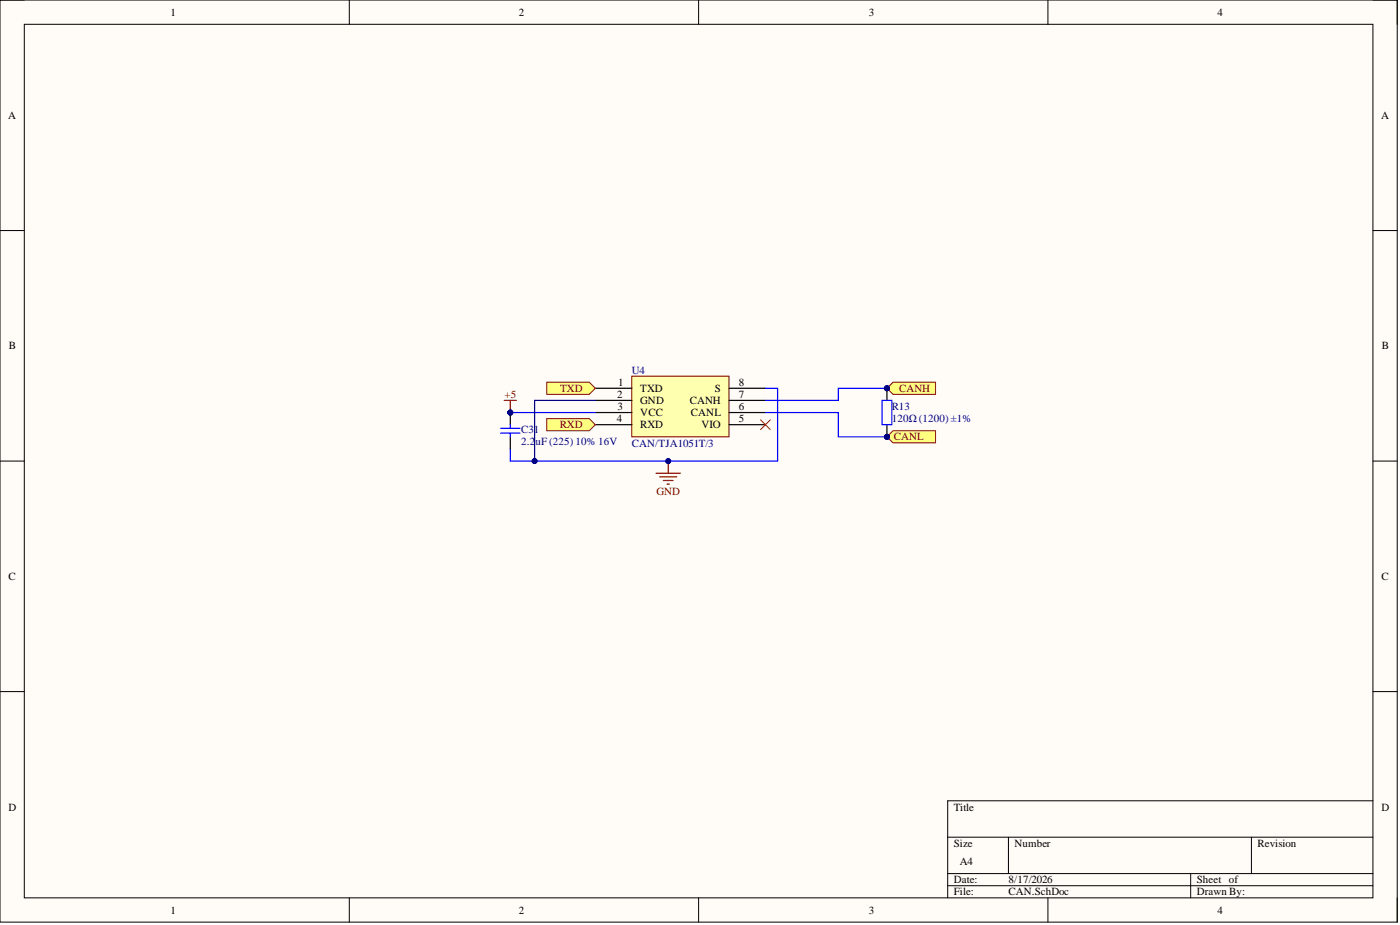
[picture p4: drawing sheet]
<svg xmlns="http://www.w3.org/2000/svg" width="292mm" height="193mm" viewBox="0 0 292 193" stroke-linecap="round" stroke-linejoin="round" font-family="sans-serif">
<defs><g id="words">
<g font-size="2.3">
<text x="35.6" y="3.3">1</text>
<text x="108.2" y="3.3">2</text>
<text x="181.3" y="3.3">3</text>
<text x="254" y="3.3">4</text>
<text x="1.7" y="24.8">A</text>
<text x="288.1" y="24.8">A</text>
<text x="1.9" y="72.9">B</text>
<text x="288.3" y="72.9">B</text>
<text x="128.8" y="83">2</text>
<text x="128.9" y="80.5">1</text>
<text x="133.6" y="81.8">TXD</text>
<text x="149.1" y="81.8">S</text>
<text x="154.1" y="83">7</text>
<text x="154.1" y="80.5">8</text>
<text x="128.7" y="88.1">4</text>
<text x="128.9" y="85.6">3</text>
<text x="133.6" y="84.3">GND</text>
<text x="133.6" y="86.8">VCC</text>
<text x="133.6" y="89.4">RXD</text>
<text x="143.9" y="84.3">CANH</text>
<text x="144.2" y="86.8">CANL</text>
<text x="146.4" y="89.4">VIO</text>
<text x="154.1" y="88.1">5</text>
<text x="154.1" y="85.6">6</text>
<text x="1.8" y="121">C</text>
<text x="288.2" y="121">C</text>
<text x="1.8" y="169.1">D</text>
<text x="199" y="169.1">Title</text>
<text x="288.2" y="169.1">D</text>
<text x="199" y="176.7">Size</text>
<text x="211.7" y="176.7">Number</text>
<text x="262.4" y="176.7">Revision</text>
<text x="199" y="184.3">Date:</text>
<text x="200.3" y="180.5">A4</text>
<text x="210.4" y="184.3">8/17/2026</text>
<text x="249.7" y="184.3">Sheet of</text>
<text x="35.6" y="190.6">1</text>
<text x="108.2" y="190.6">2</text>
<text x="181.3" y="190.6">3</text>
<text x="199" y="186.8">File:</text>
<text x="210.4" y="186.8">CAN.SchDoc</text>
<text x="249.7" y="186.8">Drawn By:</text>
<text x="254" y="190.6">4</text>
</g>
<g font-size="2.3" fill="#000080">
<text x="131.8" y="78">U4</text>
<text x="186.1" y="85.6">R13</text>
<text x="186.1" y="88.1">120Ω (1200) ±1%</text>
<text x="108.8" y="90.4">C31</text>
<text x="108.8" y="92.9">2.2</text>
<text x="111.7" y="92.9">uF (225) 10% 16V</text>
<text x="131.8" y="93.2">CAN/TJA1051T/3</text>
</g>
<g font-size="2.3" fill="#800000">
<text x="105.3" y="83">+5</text>
<text x="116.9" y="81.8">TXD</text>
<text x="187.6" y="81.8">CANH</text>
<text x="116.8" y="89.4">RXD</text>
<text x="186.5" y="91.9">CANL</text>
<text x="137" y="103.3">GND</text>
</g>
</g></defs>
<path d="M0 0h291.5v192.4h-291.5z" fill-rule="evenodd" fill="#fffcf8"/>
<path d="M0 0h291.5v192.4h-291.5z" fill="none" stroke="#000" stroke-width=".21"/>
<path d="M5.1 5.1h281.4v182.2h-281.4z" fill-rule="evenodd" fill="#fffcf8"/>
<g fill="none" stroke="#000" stroke-width=".21">
<path d="M0 0h5.1M5.1 5.1h281.4v182.2h-281.4zM72.9 0v5.1M145.8 0v5.1M218.6 0v5.1M286.5 0h5v5.1M0 48.1h5.1M286.5 48.1h5M0 96.2h5.1M286.5 96.2h5M0 144.3h5.1M286.5 144.3h5"/>
<path d="M197.7 174.7h88.8M210.4 174.7v7.5M261.1 174.7v7.5M286.5 167.1h-88.8v20.2M72.9 187.3v5.1M145.8 187.3v5.1M197.7 182.2h88.8M197.7 184.8h88.8M218.6 187.3v5.1M248.4 182.2v5.1M291.5 187.3v5.1"/>
</g>
<path d="M131.8 78.5h20.3v12.6h-20.3z" fill-rule="evenodd" fill="#ffffb0"/>
<path d="M131.8 78.5h20.3v12.6h-20.3z" fill="none" stroke="#800000" stroke-width=".21"/>
<path d="M124.2 81h7.6M124.2 83.5h7.6M124.2 86.1h7.6M124.2 88.6h7.6M152.1 81h7.6M152.1 83.5h7.6M152.1 86.1h7.6M152.1 88.6h7.6" fill="none" stroke="#000" stroke-width=".25"/>
<path d="M114.1 79.7h8.8l1.3 1.3-1.3 1.3h-8.8z" fill-rule="evenodd" fill="#ffff80"/>
<path d="M114.1 79.7h8.8l1.3 1.3-1.3 1.3h-8.8z" fill="none" stroke="#800000" stroke-width=".21"/>
<path d="M114.1 87.3h8.8l1.3 1.3-1.3 1.3h-8.8z" fill-rule="evenodd" fill="#ffff80"/>
<path d="M114.1 87.3h8.8l1.3 1.3-1.3 1.3h-8.8z" fill="none" stroke="#800000" stroke-width=".21"/>
<path d="M185.1 81l1.2-1.3h8.9v2.6h-8.9z" fill-rule="evenodd" fill="#ffff80"/>
<path d="M185.1 81l1.2-1.3h8.9v2.6h-8.9z" fill="none" stroke="#800000" stroke-width=".21"/>
<circle cx="185.1" cy="81" r=".51" fill="#000080"/>
<circle cx="185.1" cy="81" r=".51" fill="none" stroke="#000080" stroke-width=".21"/>
<path d="M185.1 91.1l1.2-1.2h8.9v2.5h-8.9z" fill-rule="evenodd" fill="#ffff80"/>
<path d="M185.1 91.1l1.2-1.2h8.9v2.5h-8.9z" fill="none" stroke="#800000" stroke-width=".21"/>
<circle cx="185.1" cy="91.1" r=".51" fill="#000080"/>
<circle cx="185.1" cy="91.1" r=".51" fill="none" stroke="#000080" stroke-width=".21"/>
<path d="M136.9 98.7h5.1M137.6 99.5h3.6M139.4 96.2v2.5M138.4 100.2h2M139.2 101h.5" fill="none" stroke="#800000" stroke-width=".25"/>
<circle cx="139.4" cy="96.2" r=".51" fill="#000080"/>
<circle cx="139.4" cy="96.2" r=".51" fill="none" stroke="#000080" stroke-width=".21"/>
<path d="M105.2 83.5h2.5M106.5 83.5v2.6" fill="none" stroke="#800000" stroke-width=".25"/>
<circle cx="106.5" cy="86.1" r=".51" fill="#000080"/>
<circle cx="106.5" cy="86.1" r=".51" fill="none" stroke="#000080" stroke-width=".21"/>
<path d="M106.5 86.1h17.7" fill="none" stroke="#00f" stroke-width=".25"/>
<circle cx="106.5" cy="86.1" r=".51" fill="#000080"/>
<circle cx="106.5" cy="86.1" r=".51" fill="none" stroke="#000080" stroke-width=".21"/>
<path d="M185.1 81h-10.2v2.5h-15.2" fill="none" stroke="#00f" stroke-width=".25"/>
<circle cx="185.1" cy="81" r=".51" fill="#000080"/>
<circle cx="185.1" cy="81" r=".51" fill="none" stroke="#000080" stroke-width=".21"/>
<path d="M159.7 86.1h15.2v5h10.2" fill="none" stroke="#00f" stroke-width=".25"/>
<circle cx="185.1" cy="91.1" r=".51" fill="#000080"/>
<circle cx="185.1" cy="91.1" r=".51" fill="none" stroke="#000080" stroke-width=".21"/>
<path d="M159.7 81h2.5v15.2h-55.7v-2.5" fill="none" stroke="#00f" stroke-width=".25"/>
<circle cx="111.5" cy="96.2" r=".51" fill="#000080"/>
<circle cx="111.5" cy="96.2" r=".51" fill="none" stroke="#000080" stroke-width=".21"/>
<circle cx="139.4" cy="96.2" r=".51" fill="#000080"/>
<circle cx="139.4" cy="96.2" r=".51" fill="none" stroke="#000080" stroke-width=".21"/>
<path d="M124.2 83.5h-12.7v12.7" fill="none" stroke="#000080" stroke-width=".25"/>
<circle cx="111.5" cy="96.2" r=".51" fill="#000080"/>
<circle cx="111.5" cy="96.2" r=".51" fill="none" stroke="#000080" stroke-width=".21"/>
<circle cx="106.5" cy="86.1" r=".51" fill="#000080"/>
<circle cx="106.5" cy="86.1" r=".51" fill="none" stroke="#000080" stroke-width=".21"/>
<path d="M106.5 86.1v2.5M106.5 91.1v2.6" fill="none" stroke="#000" stroke-width=".25"/>
<circle cx="106.5" cy="86.1" r=".51" fill="#000080"/>
<circle cx="106.5" cy="86.1" r=".51" fill="none" stroke="#000080" stroke-width=".21"/>
<path d="M104.4 89.4h4.1M104.4 90.4h4.1M106.5 88.6v.8M106.5 90.4v.7" fill="none" stroke="#00f" stroke-width=".25"/>
<path d="M158.7 87.6l2 2M160.7 87.6l-2 2" fill="none" stroke="#f00" stroke-width=".21"/>
<circle cx="185.1" cy="81" r=".51" fill="#000080"/>
<circle cx="185.1" cy="81" r=".51" fill="none" stroke="#000080" stroke-width=".21"/>
<circle cx="185.1" cy="91.1" r=".51" fill="#000080"/>
<circle cx="185.1" cy="91.1" r=".51" fill="none" stroke="#000080" stroke-width=".21"/>
<path d="M185.1 81v2.5" fill="none" stroke="#000" stroke-width=".25"/>
<circle cx="185.1" cy="81" r=".51" fill="#000080"/>
<circle cx="185.1" cy="81" r=".51" fill="none" stroke="#000080" stroke-width=".21"/>
<path d="M185.1 88.6v2.5" fill="none" stroke="#000" stroke-width=".25"/>
<circle cx="185.1" cy="91.1" r=".51" fill="#000080"/>
<circle cx="185.1" cy="91.1" r=".51" fill="none" stroke="#000080" stroke-width=".21"/>
<path d="M184 83.5h2.1v5.1h-2.1z" fill="none" stroke="#00f" stroke-width=".25"/>
<use href="#words"/>
</svg>
